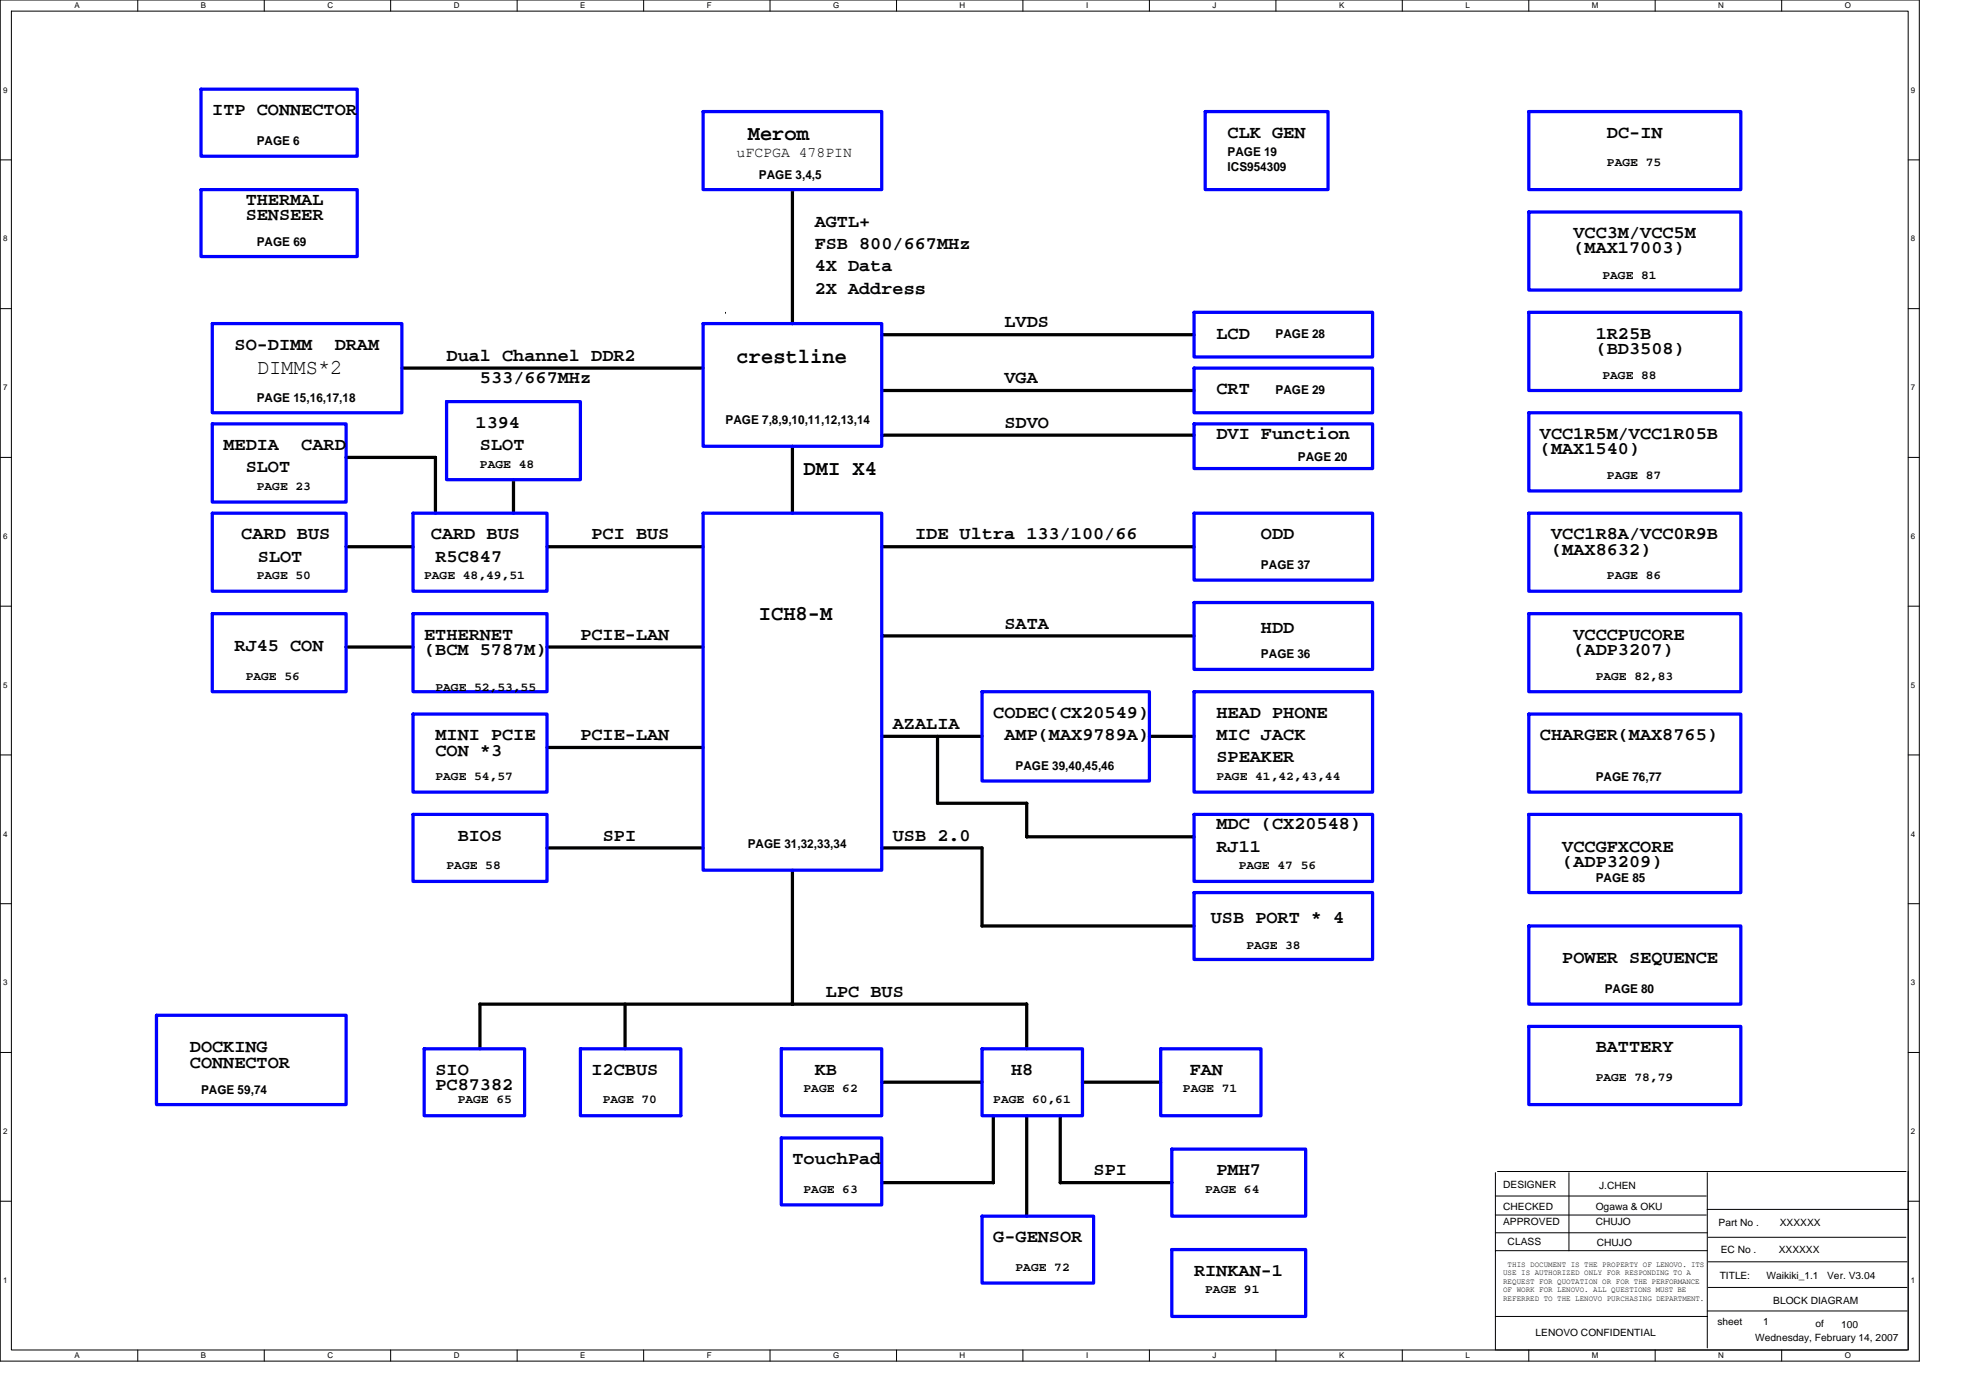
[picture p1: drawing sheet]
<svg xmlns="http://www.w3.org/2000/svg" width="297mm" height="210mm" viewBox="0 0 297 210" stroke-linecap="round" stroke-linejoin="round" font-family="sans-serif">
<defs><g id="words">
<g font-size="3.2">
<text x="112.3" y="21.1">Merom</text>
<text x="38.6" y="56.1">DIMMS*2</text>
<text x="110.7" y="54.6">crestline</text>
<text x="120.7" y="71.4">DMI X4</text>
<text x="114" y="93.2">ICH8-M</text>
</g>
<g font-size="2.7">
<text x="31.9" y="17.3">ITP CONNECTOR</text>
<text x="184.4" y="20.7">CLK GEN</text>
<text x="241.4" y="20.7">DC-IN</text>
<text x="36.9" y="30.7">THERMAL</text>
<text x="36.9" y="33.1">SENSEER</text>
<text x="122.4" y="34.1">AGTL+</text>
<text x="236.4" y="35.8">VCC3M/VCC5M</text>
<text x="122.4" y="37.4">FSB 800/667MHz</text>
<text x="122.4" y="40.8">4X Data</text>
<text x="236.4" y="38.1">(MAX17003)</text>
<text x="122.4" y="44.2">2X Address</text>
<text x="35.2" y="52.5">SO-DIMM</text>
<text x="50.3" y="52.5">DRAM</text>
<text x="150.9" y="49.2">LVDS</text>
<text x="182.8" y="50.9">LCD</text>
<text x="239.8" y="50.9">1R25B</text>
<text x="239.8" y="53.2">(BD3508)</text>
<text x="67.1" y="54.2">Dual Channel DDR2</text>
<text x="72.1" y="57.6">533/667MHz</text>
<text x="150.9" y="57.6">VGA</text>
<text x="182.8" y="59.2">CRT</text>
<text x="71.5" y="64.3">1394</text>
<text x="150.9" y="64.3">SDVO</text>
<text x="182.8" y="65.9">DVI Function</text>
<text x="231.4" y="65.9">VCC1R5M/VCC1R05B</text>
<text x="33.6" y="67.6">MEDIA</text>
<text x="36.9" y="71">SLOT</text>
<text x="45.3" y="67.6">CARD</text>
<text x="72.1" y="67.6">SLOT</text>
<text x="231.4" y="68.3">(MAX1540)</text>
<text x="36.3" y="81">CARD BUS</text>
<text x="64.7" y="81">CARD BUS</text>
<text x="88.9" y="81">PCI BUS</text>
<text x="137.5" y="81">IDE Ultra 133/100/66</text>
<text x="189.5" y="81">ODD</text>
<text x="233.1" y="81">VCC1R8A/VCC0R9B</text>
<text x="233.1" y="83.4">(MAX8632)</text>
<text x="38.8" y="84.4">SLOT</text>
<text x="65.4" y="84.4">R5C847</text>
<text x="150.9" y="94.4">SATA</text>
<text x="189.5" y="95.1">HDD</text>
<text x="35.2" y="97.8">RJ45 CON</text>
<text x="63.7" y="96.1">ETHERNET</text>
<text x="63.7" y="98.4">(BCM 5787M)</text>
<text x="87.2" y="96.1">PCIE-LAN</text>
<text x="236.4" y="96.1">VCCCPUCORE</text>
<text x="236.4" y="98.4">(ADP3207)</text>
<text x="149.2" y="107.8">CODEC(CX20549)</text>
<text x="182.8" y="107.8">HEAD PHONE</text>
<text x="65.4" y="111.2">MINI PCIE</text>
<text x="65.4" y="113.5">CON *3</text>
<text x="87.2" y="111.2">PCIE-LAN</text>
<text x="134.2" y="109.5">AZALIA</text>
<text x="150.9" y="111.2">AMP(MAX9789A)</text>
<text x="182.8" y="111.2">MIC JACK</text>
<text x="231.4" y="111.2">CHARGER(MAX8765)</text>
<text x="182.8" y="114.6">SPEAKER</text>
<text x="182.8" y="124.6">MDC (CX20548)</text>
<text x="68.8" y="126.3">BIOS</text>
<text x="90.6" y="126.3">SPI</text>
<text x="134.2" y="126.3">USB 2.0</text>
<text x="182.8" y="128">RJ11</text>
<text x="234.7" y="128">VCCGFXCORE</text>
<text x="234.7" y="130.3">(ADP3209)</text>
<text x="181.9" y="138.7">USB PORT * 4</text>
<text x="124.1" y="149.8">LPC BUS</text>
<text x="234.7" y="144.7">POWER SEQUENCE</text>
<text x="28.5" y="158.1">DOCKING</text>
<text x="28.5" y="160.5">CONNECTOR</text>
<text x="65.4" y="161.5">SIO</text>
<text x="88.9" y="161.5">I2CBUS</text>
<text x="122.4" y="161.5">KB</text>
<text x="151.9" y="161.5">H8</text>
<text x="178.7" y="161.5">FAN</text>
<text x="239.8" y="158.1">BATTERY</text>
<text x="65.4" y="163.8">PC87382</text>
<text x="119.1" y="174.9">TouchPad</text>
<text x="164.3" y="176.6">SPI</text>
<text x="182.8" y="176.6">PMH7</text>
<text x="149.2" y="186.6">G-GENSOR</text>
<text x="179.4" y="191.7">RINKAN-1</text>
</g>
<text font-size="2.2" x="110.7" y="23.5">uFCPGA 478PIN</text>
<g font-size="1.8">
<text x="38.6" y="21.8">PAGE 6</text>
<text x="184.4" y="23.5">PAGE 19</text>
<text x="114" y="26.9">PAGE 3,4,5</text>
<text x="184.4" y="25.7">ICS954309</text>
<text x="241.4" y="25">PAGE 75</text>
<text x="38.6" y="36.9">PAGE 69</text>
<text x="240.8" y="41.9">PAGE 81</text>
<text x="191.6" y="50.8">PAGE 28</text>
<text x="191.6" y="59.2">PAGE 29</text>
<text x="240.8" y="57">PAGE 88</text>
<text x="38.6" y="60.4">PAGE 15,16,17,18</text>
<text x="109" y="63.7">PAGE 7,8,9,10,11,12,13,14</text>
<text x="72.1" y="70.3">PAGE 48</text>
<text x="195" y="69.3">PAGE 20</text>
<text x="241.4" y="71.9">PAGE 87</text>
<text x="38.6" y="73.6">PAGE 23</text>
<text x="38.6" y="87">PAGE 50</text>
<text x="63.7" y="87">PAGE 48,49,51</text>
<text x="189.5" y="85.5">PAGE 37</text>
<text x="241.4" y="87">PAGE 86</text>
<text x="189.5" y="98.9">PAGE 36</text>
<text x="36.9" y="102.1">PAGE 56</text>
<text x="65.4" y="103.8">PAGE 52,53,55</text>
<text x="239.8" y="102.1">PAGE 82,83</text>
<text x="65.4" y="117.2">PAGE 54,57</text>
<text x="152.6" y="115.7">PAGE 39,40,45,46</text>
<text x="182.8" y="117.2">PAGE 41,42,43,44</text>
<text x="239.8" y="117.4">PAGE 76,77</text>
<text x="67.1" y="130.6">PAGE 58</text>
<text x="112.3" y="127.4">PAGE 31,32,33,34</text>
<text x="186.1" y="130.6">PAGE 47 56</text>
<text x="239.8" y="132.5">PAGE 85</text>
<text x="187.3" y="142.7">PAGE 38</text>
<text x="241.1" y="149.2">PAGE 80</text>
<text x="30.2" y="164.3">PAGE 59,74</text>
<text x="68.8" y="165.8">PAGE 65</text>
<text x="90.6" y="165.8">PAGE 70</text>
<text x="120.7" y="164.1">PAGE 62</text>
<text x="149.2" y="165.8">PAGE 60,61</text>
<text x="177.7" y="164.1">PAGE 71</text>
<text x="239.8" y="162.5">PAGE 78,79</text>
<text x="120.7" y="179.2">PAGE 63</text>
<text x="181.1" y="179.2">PAGE 64</text>
<text x="152.6" y="190.9">PAGE 72</text>
<text x="181.1" y="194.3">PAGE 91</text>
</g>
<g font-size="1.5">
<text x="225.8" y="178.5">DESIGNER</text>
<text x="240.3" y="178.7">J.CHEN</text>
<text x="225.8" y="181.7">CHECKED</text>
<text x="225.8" y="184.1">APPROVED</text>
<text x="239.8" y="181.7">Ogawa &amp; OKU</text>
<text x="239.8" y="184.1">CHUJO</text>
<text x="258.2" y="184.3">Part No .</text>
<text x="267.4" y="184.3">XXXXXX</text>
<text x="226.5" y="187.1">CLASS</text>
<text x="239.9" y="187.3">CHUJO</text>
<text x="258.5" y="188.3">EC No .</text>
<text x="267.2" y="188.3">XXXXXX</text>
<text x="258.4" y="192.1">TITLE:</text>
<text x="265.4" y="192.1">Waikiki_1.1</text>
<text x="266.4" y="196">BLOCK DIAGRAM</text>
<text x="274.5" y="192.1">Ver. V3.04</text>
<text x="230.7" y="200.7">LENOVO CONFIDENTIAL</text>
<text x="258" y="199.2">sheet</text>
<text x="263.7" y="201.5">Wednesday, February 14, 2007</text>
<text x="264.9" y="199.2">1</text>
<text x="272.8" y="199.3">of</text>
<text x="276.6" y="199.5">100</text>
</g>
<g font-size="1.2">
<text x="11.2" y="1.3">A</text>
<text x="30.2" y="1.3">B</text>
<text x="49.2" y="1.3">C</text>
<text x="68.2" y="1.3">D</text>
<text x="87.2" y="1.3">E</text>
<text x="106.2" y="1.3">F</text>
<text x="125.2" y="1.3">G</text>
<text x="144.2" y="1.3">H</text>
<text x="163.2" y="1.3">I</text>
<text x="182.2" y="1.3">J</text>
<text x="201.2" y="1.3">K</text>
<text x="220.2" y="1.3">L</text>
<text x="239.2" y="1.3">M</text>
<text x="258.2" y="1.3">N</text>
<text x="277.2" y="1.3">O</text>
<text x=".5" y="13.9">9</text>
<text x="287.1" y="13.9">9</text>
<text x=".5" y="36.3">8</text>
<text x="287.1" y="36.3">8</text>
<text x=".5" y="58.6">7</text>
<text x="287.1" y="58.6">7</text>
<text x=".5" y="81">6</text>
<text x="287.1" y="81">6</text>
<text x=".5" y="103.3">5</text>
<text x="287.1" y="103.3">5</text>
<text x=".5" y="125.7">4</text>
<text x="287.1" y="125.7">4</text>
<text x=".5" y="148">3</text>
<text x="287.1" y="148">3</text>
<text x=".5" y="170.4">2</text>
<text x="287.1" y="170.4">2</text>
<text x="225.8" y="191.6">USE IS AUTHORIZED ONLY FOR RESPONDING TO A</text>
<text x="226.5" y="190.4">THIS DOCUMENT IS THE PROPERTY OF LENOVO. ITS</text>
<text x=".5" y="192.7">1</text>
<text x="225.8" y="192.9">REQUEST FOR QUOTATION OR FOR THE PERFORMANCE</text>
<text x="225.8" y="194.2">OF WORK FOR LENOVO. ALL QUESTIONS MUST BE</text>
<text x="225.8" y="195.5">REFERRED TO THE LENOVO PURCHASING DEPARTMENT.</text>
<text x="287.1" y="192.7">1</text>
<text x="11.2" y="204.1">A</text>
<text x="30.2" y="204.1">B</text>
<text x="49.2" y="204.1">C</text>
<text x="68.2" y="204.1">D</text>
<text x="87.2" y="204.1">E</text>
<text x="106.2" y="204.1">F</text>
<text x="125.2" y="204.1">G</text>
<text x="144.2" y="204.1">H</text>
<text x="163.2" y="204.1">I</text>
<text x="182.2" y="204.1">J</text>
<text x="201.2" y="204.1">K</text>
<text x="220.2" y="204.1">L</text>
<text x="239.2" y="204.1">M</text>
<text x="258.2" y="204.1">N</text>
<text x="277.2" y="204.1">O</text>
</g>
</g></defs>
<path d="M0 0h288.4v204.5h-288.4zM1.7 1.7h285v201.1h-285z" fill="none" stroke="#000" stroke-width=".15"/>
<g fill="#fff">
<path d="M11.2 .2h.8v1.3h-.8z"/>
<path d="M11.2 203h.8v1.4h-.8z"/>
</g>
<path d="M20.7 0v1.7M20.7 202.8v1.7" fill="none" stroke="#000" stroke-width=".15"/>
<g fill="#fff">
<path d="M30.2 .2h.8v1.3h-.8z"/>
<path d="M30.2 203h.8v1.4h-.8z"/>
</g>
<path d="M39.7 0v1.7M39.7 202.8v1.7" fill="none" stroke="#000" stroke-width=".15"/>
<g fill="#fff">
<path d="M49.2 .2h.8v1.3h-.8z"/>
<path d="M49.2 203h.8v1.4h-.8z"/>
</g>
<path d="M58.7 0v1.7M58.7 202.8v1.7" fill="none" stroke="#000" stroke-width=".15"/>
<g fill="#fff">
<path d="M68.2 .2h.8v1.3h-.8z"/>
<path d="M68.2 203h.8v1.4h-.8z"/>
</g>
<path d="M77.7 0v1.7M77.7 202.8v1.7" fill="none" stroke="#000" stroke-width=".15"/>
<g fill="#fff">
<path d="M87.2 .2h.8v1.3h-.8z"/>
<path d="M87.2 203h.8v1.4h-.8z"/>
</g>
<path d="M96.7 0v1.7M96.7 202.8v1.7" fill="none" stroke="#000" stroke-width=".15"/>
<g fill="#fff">
<path d="M106.2 .2h.7v1.3h-.7z"/>
<path d="M106.2 203h.7v1.4h-.7z"/>
</g>
<path d="M115.7 0v1.7M115.7 202.8v1.7" fill="none" stroke="#000" stroke-width=".15"/>
<g fill="#fff">
<path d="M125.2 .2h.9v1.3h-.9z"/>
<path d="M125.2 203h.9v1.4h-.9z"/>
</g>
<path d="M134.7 0v1.7M134.7 202.8v1.7" fill="none" stroke="#000" stroke-width=".15"/>
<g fill="#fff">
<path d="M144.2 .2h.8v1.3h-.8z"/>
<path d="M144.2 203h.8v1.4h-.8z"/>
</g>
<path d="M153.7 0v1.7M153.7 202.8v1.7" fill="none" stroke="#000" stroke-width=".15"/>
<g fill="#fff">
<path d="M163.2 .2h.3v1.3h-.3z"/>
<path d="M163.2 203h.3v1.4h-.3z"/>
</g>
<path d="M172.7 0v1.7M172.7 202.8v1.7" fill="none" stroke="#000" stroke-width=".15"/>
<g fill="#fff">
<path d="M182.2 .2h.6v1.3h-.6z"/>
<path d="M182.2 203h.6v1.4h-.6z"/>
</g>
<path d="M191.7 0v1.7M191.7 202.8v1.7" fill="none" stroke="#000" stroke-width=".15"/>
<g fill="#fff">
<path d="M201.2 .2h.8v1.3h-.8z"/>
<path d="M201.2 203h.8v1.4h-.8z"/>
</g>
<path d="M210.7 0v1.7M210.7 202.8v1.7" fill="none" stroke="#000" stroke-width=".15"/>
<g fill="#fff">
<path d="M220.2 .2h.6v1.3h-.6z"/>
<path d="M220.2 203h.6v1.4h-.6z"/>
</g>
<path d="M229.7 0v1.7M229.7 202.8v1.7" fill="none" stroke="#000" stroke-width=".15"/>
<g fill="#fff">
<path d="M239.2 .2h.9v1.3h-.9z"/>
<path d="M239.2 203h.9v1.4h-.9z"/>
</g>
<path d="M248.7 0v1.7M248.7 202.8v1.7" fill="none" stroke="#000" stroke-width=".15"/>
<g fill="#fff">
<path d="M258.2 .2h.8v1.3h-.8z"/>
<path d="M258.2 203h.8v1.4h-.8z"/>
</g>
<path d="M267.7 0v1.7M267.7 202.8v1.7" fill="none" stroke="#000" stroke-width=".15"/>
<g fill="#fff">
<path d="M277.2 .2h.9v1.3h-.9z"/>
<path d="M277.2 203h.9v1.4h-.9z"/>
<path d="M.5 12.8h.6v1.4h-.6z"/>
<path d="M287.1 12.8h.7v1.4h-.7z"/>
<path d="M.5 35.2h.6v1.3h-.6z"/>
<path d="M287.1 35.2h.7v1.3h-.7z"/>
</g>
<path d="M0 24h1.7M286.7 24h1.7" fill="none" stroke="#000" stroke-width=".15"/>
<g fill="#fff">
<path d="M.5 57.6h.6v1.3h-.6z"/>
<path d="M287.1 57.6h.7v1.3h-.7z"/>
</g>
<path d="M0 46.4h1.7M286.7 46.4h1.7" fill="none" stroke="#000" stroke-width=".15"/>
<g fill="#fff">
<path d="M.5 79.9h.6v1.3h-.6z"/>
<path d="M287.1 79.9h.7v1.3h-.7z"/>
</g>
<path d="M0 68.7h1.7M286.7 68.7h1.7" fill="none" stroke="#000" stroke-width=".15"/>
<g fill="#fff">
<path d="M.5 102.3h.6v1.3h-.6z"/>
<path d="M287.1 102.3h.7v1.3h-.7z"/>
</g>
<path d="M0 91.1h1.7M286.7 91.1h1.7" fill="none" stroke="#000" stroke-width=".15"/>
<g fill="#fff">
<path d="M.5 124.6h.6v1.3h-.6z"/>
<path d="M287.1 124.6h.7v1.3h-.7z"/>
</g>
<path d="M0 113.4h1.7M286.7 113.4h1.7" fill="none" stroke="#000" stroke-width=".15"/>
<g fill="#fff">
<path d="M.5 147h.6v1.3h-.6z"/>
<path d="M287.1 147h.7v1.3h-.7z"/>
</g>
<path d="M0 135.8h1.7M286.7 135.8h1.7" fill="none" stroke="#000" stroke-width=".15"/>
<g fill="#fff">
<path d="M.5 169.3h.6v1.3h-.6z"/>
<path d="M287.1 169.3h.7v1.3h-.7z"/>
</g>
<path d="M0 158.1h1.7M286.7 158.1h1.7" fill="none" stroke="#000" stroke-width=".15"/>
<g fill="#fff">
<path d="M.5 191.7h.6v1.3h-.6z"/>
<path d="M287.1 191.7h.7v1.3h-.7z"/>
</g>
<g fill="none" stroke="#000" stroke-width=".15">
<path d="M109 46.9h.1M224.7 179.7h31.7M224.7 176.2v26.7M225 176h61.4M235.7 176.2v11.7M256.5 176.2v26.3M286.7 176v26.8M0 180.5h1.7M224.7 182.6h31.7M224.7 185.2h31.8M224.7 187.9h31.8M224.7 197.8h31.8"/>
<path d="M256.5 181.7h30.2M256.5 197h30.1M256.7 189.6h29.8M256.7 185.9h29.7M256.7 193.4h29.8M286.7 180.5h1.7M224.8 202.8h61.7"/>
</g>
<g fill="none" stroke="#000" stroke-width=".49">
<path d="M119.1 28.5v20.1M60.4 55.3h45.2M132.5 58.7h46.9M132.5 50.3h46.9M52 68.7h13.4v8.4M77.1 72.1v5M119.1 67.1v10M132.5 65.4h46.9M52 82.1h10.1M52 97.2h10.1M82.2 82.1h23.5M82.2 97.2h23.5"/>
<path d="M132.5 82.1h46.9M132.5 95.5h46.9M82.2 112.3h23.5M132.5 110.6h15.1M140.9 110.6v10.1M172.7 110.6h6.7M82.2 127.4h23.5M119.1 130.7v20.2M132.5 127.4h15v11.7M140.9 120.7h13.4v5.1M147.5 139.1h31.9M154.3 125.7h25.1"/>
<path d="M72.1 150.9h82.2M72.1 150.9v6.7M93.9 150.9v6.7M154.3 150.9v6.7M132.5 162.6h15M132.5 177.7h16.8M149.2 167.6v10.1M154.3 167.6v15.2M159.3 167.6v10.1h16.8M162.6 162.6h11.8"/>
</g>
<g fill="none" stroke="#00f" stroke-width=".49">
<path d="M30.2 13.4h23.5v10.1h-23.5zM105.6 16.8h26.9v11.7h-26.9zM181.1 16.8h18.4v11.7h-18.4zM229.7 16.8h31.9v11.7h-31.9zM30.2 28.5h23.5v10h-23.5zM229.7 31.9h31.9v11.7h-31.9zM31.9 48.6h28.5v13.4h-28.5zM105.6 48.6h26.9v18.5h-26.9zM179.4 55.3h26.8v6.7h-26.8zM179.4 46.9h26.8v6.7h-26.8zM229.7 46.9h31.9v11.8h-31.9zM31.9 77.1h20.1v11.7h-20.1z"/>
<path d="M31.9 63.7h20.1v11.7h-20.1zM62.1 77.1h20.1v11.7h-20.1zM67.1 60.3h20.1v11.8h-20.1zM105.6 77.1h26.9v53.6h-26.9zM179.4 77.1h26.8v10.1h-26.8zM179.4 63.7h26.8v6.7h-26.8zM229.7 62h31.9v11.8h-31.9zM229.7 77.1h31.9v11.7h-31.9zM31.9 92.2h20.1v11.7h-20.1zM62.1 92.2h20.1v11.7h-20.1zM179.4 90.5h26.8v10.1h-26.8zM229.7 92.2h31.9v11.7h-31.9z"/>
<path d="M62.1 107.3h20.1v11.7h-20.1zM147.5 103.9h25.2v13.4h-25.2zM179.4 103.9h26.8v15.1h-26.8zM229.7 107.3h31.9v11.7h-31.9zM62.1 122.4h20.1v10h-20.1zM179.4 122.4h26.8v10h-26.8zM179.4 134.1h26.8v10.1h-26.8zM229.7 122.4h31.9v11.7h-31.9zM229.7 139.1h31.9v11.8h-31.9zM23.5 152.5h28.5v13.5h-28.5zM63.7 157.6h15.1v10h-15.1zM87.2 157.6h15.1v10h-15.1z"/>
<path d="M117.4 157.6h15.1v10h-15.1zM147.5 157.6h15.1v10h-15.1zM174.4 157.6h15.1v10h-15.1zM229.7 154.2h31.9v11.8h-31.9zM117.4 171h15.1v10h-15.1zM176.1 172.7h20.1v10h-20.1zM147.5 182.7h16.8v10.1h-16.8zM176.1 187.7h20.1v10.1h-20.1z"/>
</g>
<use href="#words"/>
</svg>
